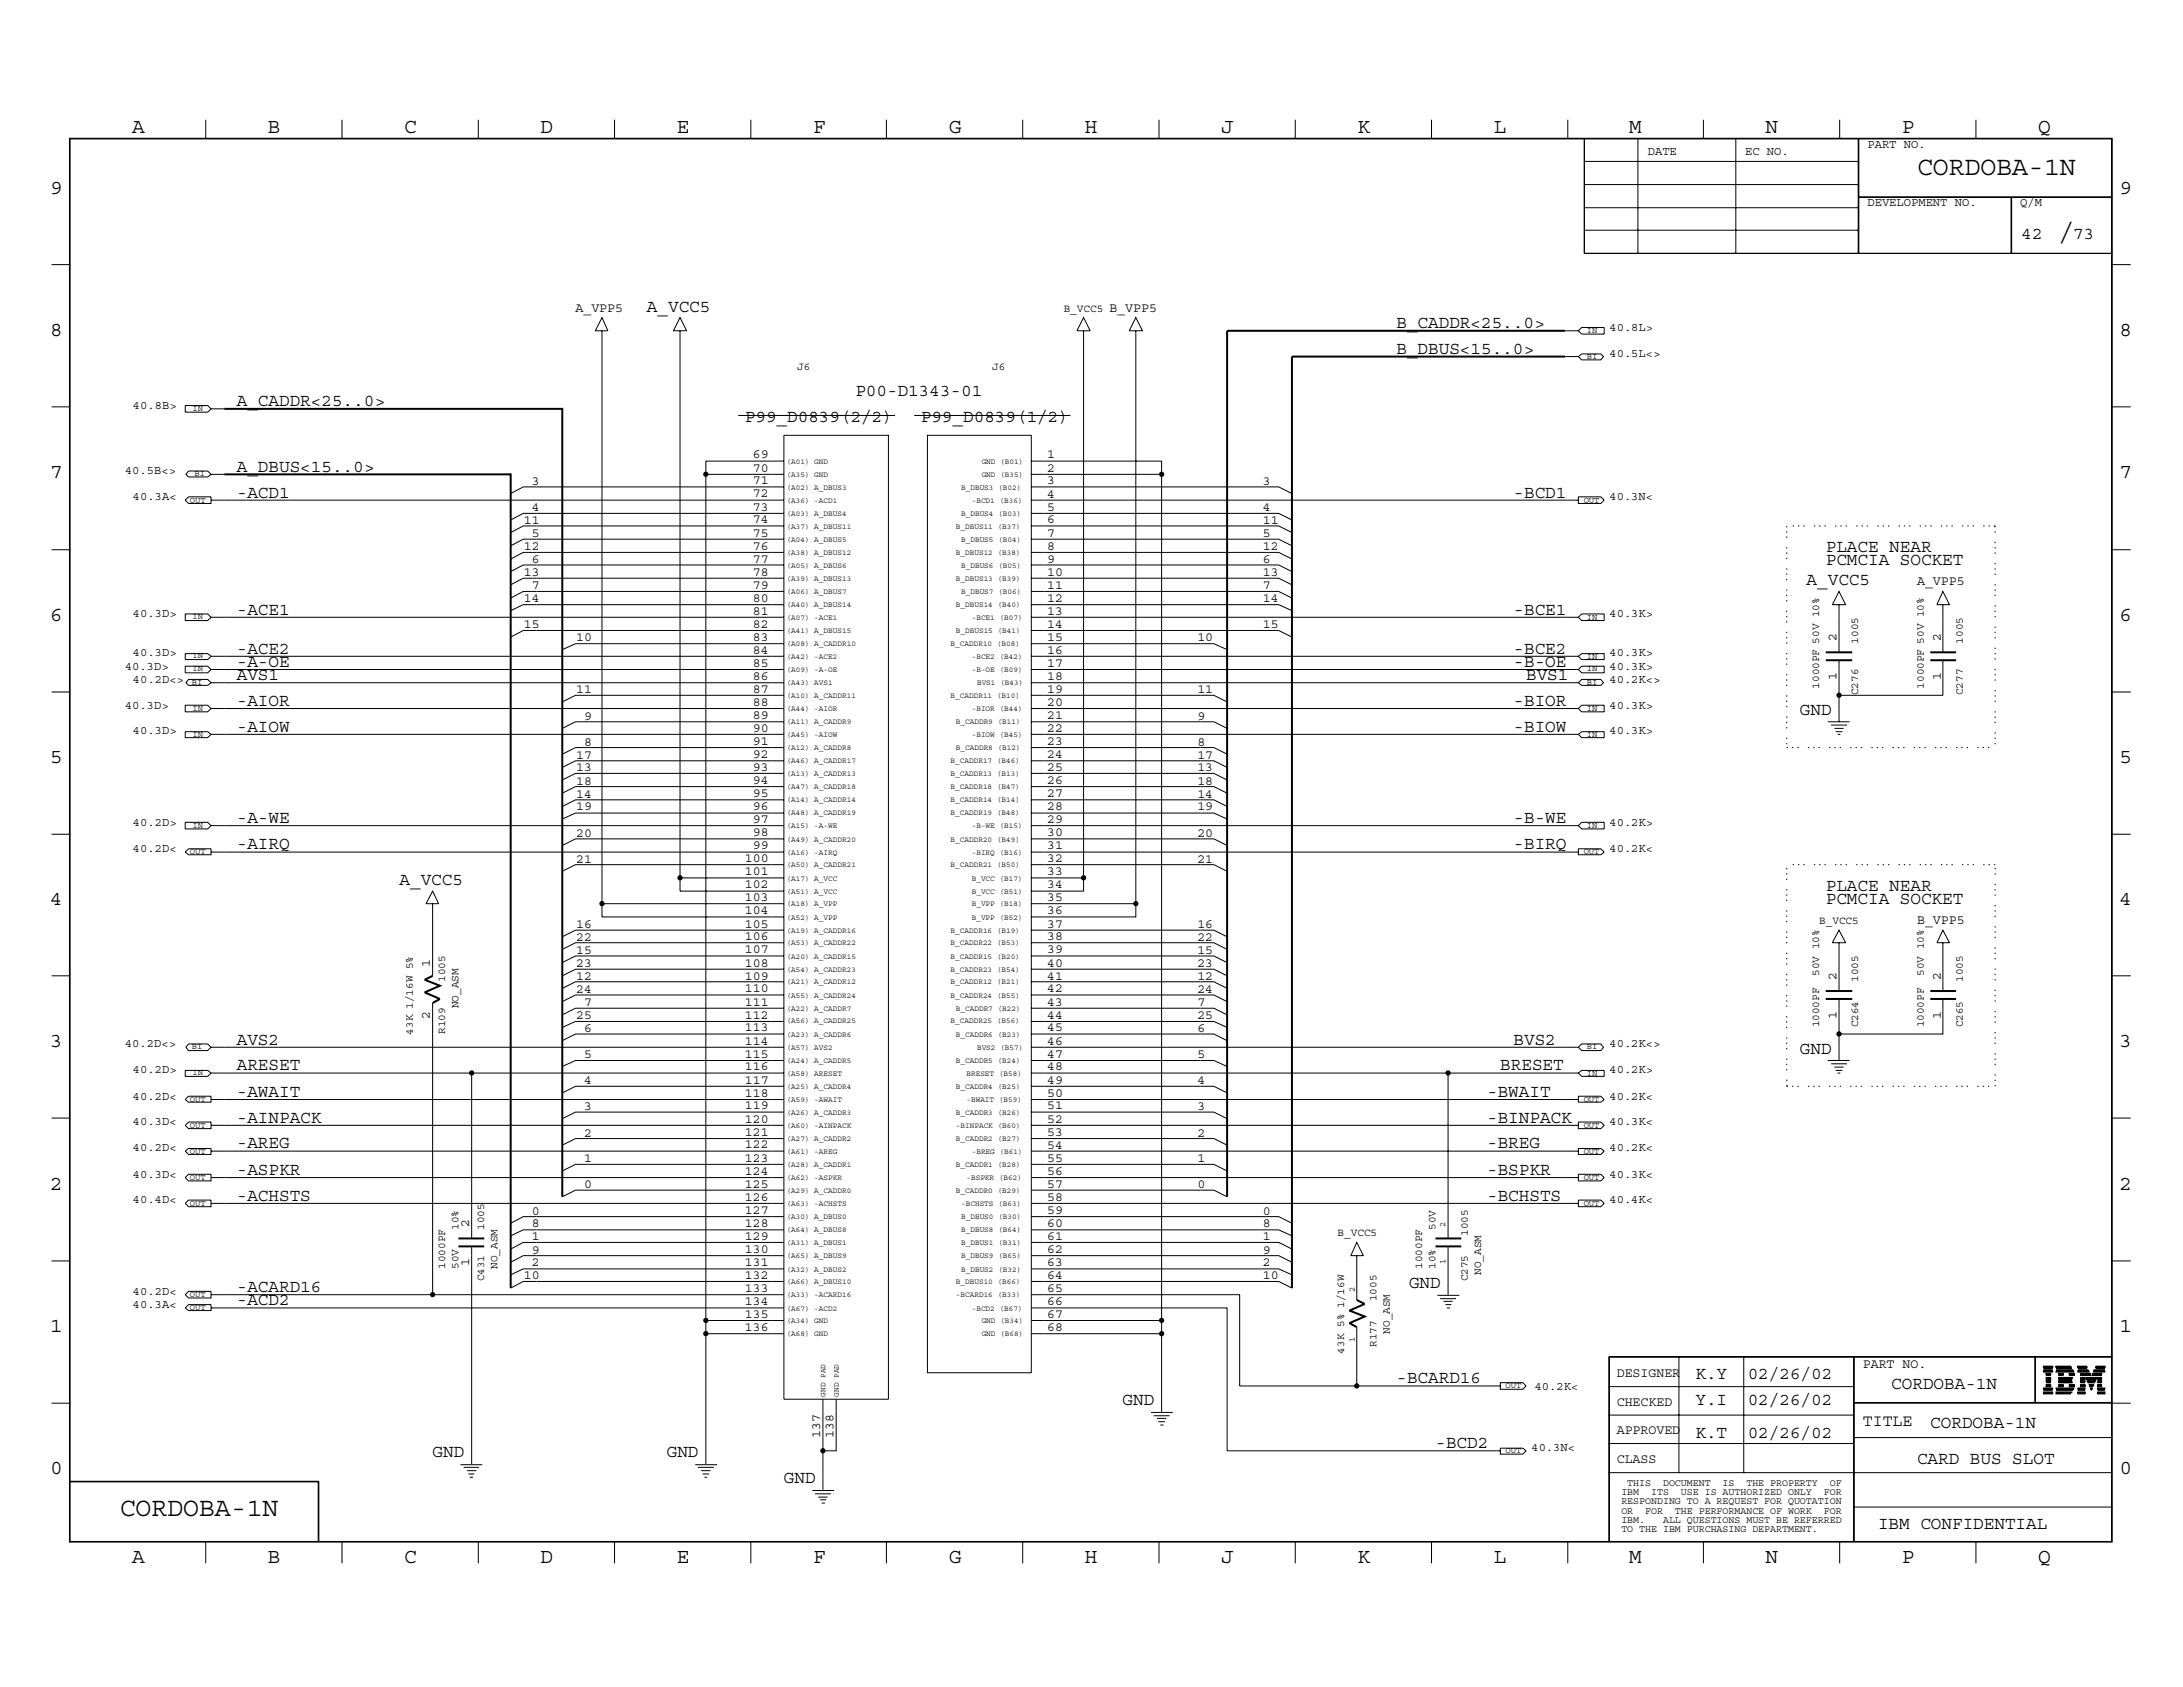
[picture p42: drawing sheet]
<svg xmlns="http://www.w3.org/2000/svg" width="279mm" height="216mm" viewBox="0 0 279 216" stroke-linecap="round" stroke-linejoin="round" font-family="sans-serif">
<defs><g id="words">
<g font-size="3.4">
<text x="245.4" y="22.4">CORDOBA-1N</text>
<text x="263.5" y="30.7">/</text>
<text x="15.3" y="194.1">CORDOBA-1N</text>
</g>
<g font-size="2.7">
<text x="16.9" y="17">A</text>
<text x="34.3" y="17">B</text>
<text x="51.7" y="17">C</text>
<text x="69.2" y="17">D</text>
<text x="86.6" y="17">E</text>
<text x="104.1" y="17">F</text>
<text x="121.5" y="17">G</text>
<text x="138.9" y="17">H</text>
<text x="156.3" y="17">J</text>
<text x="173.7" y="17">K</text>
<text x="191.2" y="17">L</text>
<text x="208.5" y="17">M</text>
<text x="226" y="17">N</text>
<text x="243.4" y="17">P</text>
<text x="260.9" y="17">Q</text>
<text x="6.4" y="24.8">9</text>
<text x="271.3" y="24.8">9</text>
<text x="6.4" y="43">8</text>
<text x="271.3" y="43">8</text>
<text x="6.4" y="61.2">7</text>
<text x="271.3" y="61.2">7</text>
<text x="6.4" y="79.4">6</text>
<text x="271.3" y="79.4">6</text>
<text x="6.4" y="97.6">5</text>
<text x="271.3" y="97.6">5</text>
<text x="6.4" y="115.8">4</text>
<text x="271.3" y="115.8">4</text>
<text x="6.4" y="134">3</text>
<text x="271.3" y="134">3</text>
<text x="6.4" y="152.2">2</text>
<text x="271.3" y="152.2">2</text>
<text x="6.4" y="170.4">1</text>
<text x="271.3" y="170.4">1</text>
<text x="6.4" y="188.6">0</text>
<text x="271.3" y="188.6">0</text>
<text x="16.9" y="200.1">A</text>
<text x="34.3" y="200.1">B</text>
<text x="51.7" y="200.1">C</text>
<text x="69.2" y="200.1">D</text>
<text x="86.6" y="200.1">E</text>
<text x="104.1" y="200.1">F</text>
<text x="121.5" y="200.1">G</text>
<text x="138.9" y="200.1">H</text>
<text x="156.3" y="200.1">J</text>
<text x="173.7" y="200.1">K</text>
<text x="191.2" y="200.1">L</text>
<text x="208.5" y="200.1">M</text>
<text x="226" y="200.1">N</text>
<text x="243.4" y="200.1">P</text>
<text x="260.9" y="200.1">Q</text>
</g>
<g font-size="2.3">
<text x="258.7" y="30.6">42</text>
<text x="265.3" y="30.6">73</text>
<text x="82.8" y="39.9">A_VCC5</text>
<text x="178.7" y="42">B_CADDR&lt;25..0&gt;</text>
<text x="178.7" y="45.3">B_DBUS&lt;15..0&gt;</text>
<text x="30.3" y="52">A_CADDR&lt;25..0&gt;</text>
<text x="109.5" y="50.6">P00-D1343-01</text>
<text x="95.3" y="54">P99_D0839(2/2)</text>
<text x="117.9" y="54">P99_D0839(1/2)</text>
<text x="30.3" y="60.4">A_DBUS&lt;15..0&gt;</text>
<text x="30.3" y="63.7">-ACD1</text>
<text x="193.7" y="63.7">-BCD1</text>
<text x="233.7" y="70.7">PLACE NEAR</text>
<text x="231.2" y="74.8">A_VCC5</text>
<text x="233.7" y="72.3">PCMCIA SOCKET</text>
<text x="30.3" y="78.7">-ACE1</text>
<text x="30.3" y="83.7">-ACE2</text>
<text x="193.7" y="78.7">-BCE1</text>
<text x="193.7" y="83.7">-BCE2</text>
<text x="30.3" y="85.3">-A-OE</text>
<text x="30.3" y="87">AVS1</text>
<text x="193.7" y="85.3">-B-OE</text>
<text x="195.3" y="87">BVS1</text>
<text x="30.3" y="90.3">-AIOR</text>
<text x="30.3" y="93.6">-AIOW</text>
<text x="193.7" y="90.3">-BIOR</text>
<text x="193.7" y="93.6">-BIOW</text>
<text x="230.4" y="91.5">GND</text>
<text x="30.3" y="105.3">-A-WE</text>
<text x="193.7" y="105.3">-B-WE</text>
<text x="30.3" y="108.7">-AIRQ</text>
<text x="51.1" y="113.2">A_VCC5</text>
<text x="193.7" y="108.7">-BIRQ</text>
<text x="233.7" y="115.7">PCMCIA SOCKET</text>
<text x="233.7" y="114">PLACE NEAR</text>
<text x="30.3" y="137">ARESET</text>
<text x="30.3" y="133.7">AVS2</text>
<text x="192" y="137">BRESET</text>
<text x="193.7" y="133.7">BVS2</text>
<text x="230.4" y="134.9">GND</text>
<text x="30.3" y="140.4">-AWAIT</text>
<text x="30.3" y="143.7">-AINPACK</text>
<text x="190.3" y="143.7">-BINPACK</text>
<text x="190.3" y="140.4">-BWAIT</text>
<text x="30.3" y="147">-AREG</text>
<text x="190.3" y="147">-BREG</text>
<text x="30.3" y="150.4">-ASPKR</text>
<text x="30.3" y="153.7">-ACHSTS</text>
<text x="190.3" y="150.4">-BSPKR</text>
<text x="190.3" y="153.7">-BCHSTS</text>
<text x="30.3" y="165.4">-ACARD16</text>
<text x="30.3" y="167">-ACD2</text>
<text x="180.3" y="164.8">GND</text>
<text x="143.7" y="179.8">GND</text>
<text x="178.7" y="177">-BCARD16</text>
<text x="217" y="176.5">K.Y</text>
<text x="217" y="179.8">Y.I</text>
<text x="223.7" y="176.5">02/26/02</text>
<text x="223.7" y="179.8">02/26/02</text>
<text x="242.1" y="177.7">CORDOBA-1N</text>
<text x="183.7" y="185.3">-BCD2</text>
<text x="217" y="184.1">K.T</text>
<text x="223.7" y="184.1">02/26/02</text>
<text x="247.1" y="182.7">CORDOBA-1N</text>
<text x="55.4" y="186.5">GND</text>
<text x="85.3" y="186.5">GND</text>
<text x="100.3" y="189.8">GND</text>
<text x="245.4" y="187.4">CARD BUS SLOT</text>
<text x="240.4" y="195.7">IBM CONFIDENTIAL</text>
</g>
<text font-size="2.1" x="238.4" y="182.5">TITLE</text>
<g font-size="1.7">
<text x="73.7" y="39.9">A_VPP5</text>
<text x="142" y="39.9">B_VPP5</text>
<text x="96.4" y="58.7">69</text>
<text x="134" y="58.7">1</text>
<text x="68.1" y="65.4">4</text>
<text x="68.1" y="62.1">3</text>
<text x="96.4" y="65.4">73</text>
<text x="96.4" y="63.7">72</text>
<text x="96.4" y="62">71</text>
<text x="96.4" y="60.4">70</text>
<text x="134" y="62">3</text>
<text x="134" y="60.4">2</text>
<text x="134" y="65.4">5</text>
<text x="134" y="63.7">4</text>
<text x="161.6" y="65.4">4</text>
<text x="161.6" y="62.1">3</text>
<text x="67.1" y="70.4">12</text>
<text x="67.1" y="67.1">11</text>
<text x="68.1" y="68.7">5</text>
<text x="96.4" y="70.4">76</text>
<text x="96.4" y="68.7">75</text>
<text x="96.4" y="67">74</text>
<text x="134" y="68.7">7</text>
<text x="134" y="70.4">8</text>
<text x="134" y="67">6</text>
<text x="161.6" y="67.1">11</text>
<text x="161.6" y="70.4">12</text>
<text x="161.6" y="68.7">5</text>
<text x="67.1" y="77">14</text>
<text x="67.1" y="73.7">13</text>
<text x="68.1" y="75.4">7</text>
<text x="68.1" y="72.1">6</text>
<text x="96.4" y="77">80</text>
<text x="96.4" y="75.4">79</text>
<text x="96.4" y="73.7">78</text>
<text x="96.4" y="72">77</text>
<text x="134" y="75.4">11</text>
<text x="134" y="77">12</text>
<text x="134" y="72.1">9</text>
<text x="134" y="73.7">10</text>
<text x="161.6" y="72.1">6</text>
<text x="161.6" y="75.4">7</text>
<text x="161.6" y="73.7">13</text>
<text x="161.6" y="77">14</text>
<text x="245.4" y="74.8">A_VPP5</text>
<text x="67.1" y="80.4">15</text>
<text x="73.7" y="82">10</text>
<text x="96.4" y="83.6">84</text>
<text x="96.4" y="82">83</text>
<text x="96.4" y="80.3">82</text>
<text x="96.4" y="78.7">81</text>
<text x="134" y="82">15</text>
<text x="134" y="83.7">16</text>
<text x="134" y="78.7">13</text>
<text x="134" y="80.4">14</text>
<text x="153.2" y="82">10</text>
<text x="161.6" y="80.4">15</text>
<text x="235" y="82" transform="rotate(-90 235 82)">2</text>
<text x="248.4" y="82" transform="rotate(-90 248.4 82)">2</text>
<text x="73.7" y="88.7">11</text>
<text x="96.4" y="88.6">87</text>
<text x="96.4" y="87">86</text>
<text x="96.4" y="85.3">85</text>
<text x="134" y="88.6">19</text>
<text x="134" y="85.3">17</text>
<text x="134" y="87">18</text>
<text x="153.2" y="88.7">11</text>
<text x="235" y="87" transform="rotate(-90 235 87)">1</text>
<text x="248.4" y="87" transform="rotate(-90 248.4 87)">1</text>
<text x="74.8" y="95.4">8</text>
<text x="74.8" y="92.1">9</text>
<text x="96.4" y="95.3">91</text>
<text x="96.4" y="93.6">90</text>
<text x="96.4" y="92">89</text>
<text x="96.4" y="90.3">88</text>
<text x="134" y="95.3">23</text>
<text x="134" y="92">21</text>
<text x="134" y="93.6">22</text>
<text x="134" y="90.3">20</text>
<text x="153.2" y="92.1">9</text>
<text x="153.2" y="95.4">8</text>
<text x="73.7" y="100.4">18</text>
<text x="73.7" y="97.1">17</text>
<text x="73.7" y="98.7">13</text>
<text x="96.4" y="100.3">94</text>
<text x="96.4" y="98.7">93</text>
<text x="96.4" y="97">92</text>
<text x="134" y="98.7">25</text>
<text x="134" y="100.3">26</text>
<text x="134" y="97">24</text>
<text x="153.2" y="97.1">17</text>
<text x="153.2" y="98.7">13</text>
<text x="153.2" y="100.4">18</text>
<text x="73.7" y="107.1">20</text>
<text x="73.7" y="103.7">19</text>
<text x="73.7" y="102.1">14</text>
<text x="96.4" y="107">98</text>
<text x="96.4" y="105.3">97</text>
<text x="96.4" y="103.7">96</text>
<text x="96.4" y="102">95</text>
<text x="134" y="105.3">29</text>
<text x="134" y="107">30</text>
<text x="134" y="102">27</text>
<text x="134" y="103.7">28</text>
<text x="153.2" y="102.1">14</text>
<text x="153.2" y="103.7">19</text>
<text x="153.2" y="107.1">20</text>
<text x="73.7" y="110.4">21</text>
<text x="95.3" y="113.7">102</text>
<text x="95.3" y="112">101</text>
<text x="95.3" y="110.3">100</text>
<text x="96.4" y="108.7">99</text>
<text x="134" y="112">33</text>
<text x="134" y="113.7">34</text>
<text x="134" y="108.7">31</text>
<text x="134" y="110.3">32</text>
<text x="153.2" y="110.4">21</text>
<text x="73.7" y="118.8">16</text>
<text x="95.3" y="118.7">105</text>
<text x="95.3" y="117">104</text>
<text x="95.3" y="115.3">103</text>
<text x="134" y="118.7">37</text>
<text x="134" y="115.3">35</text>
<text x="134" y="117">36</text>
<text x="153.2" y="118.8">16</text>
<text x="245.4" y="118.2">B_VPP5</text>
<text x="55" y="123.7" transform="rotate(-90 55 123.7)">1</text>
<text x="73.7" y="125.4">12</text>
<text x="73.7" y="120.4">22</text>
<text x="73.7" y="122.1">15</text>
<text x="73.7" y="123.8">23</text>
<text x="95.3" y="125.4">109</text>
<text x="95.3" y="123.7">108</text>
<text x="95.3" y="122">107</text>
<text x="95.3" y="120.3">106</text>
<text x="134" y="125.4">41</text>
<text x="134" y="122">39</text>
<text x="134" y="123.7">40</text>
<text x="134" y="120.3">38</text>
<text x="153.2" y="120.4">22</text>
<text x="153.2" y="122.1">15</text>
<text x="153.2" y="125.4">12</text>
<text x="153.2" y="123.8">23</text>
<text x="235" y="125.4" transform="rotate(-90 235 125.4)">2</text>
<text x="248.4" y="125.4" transform="rotate(-90 248.4 125.4)">2</text>
<text x="55" y="130.4" transform="rotate(-90 55 130.4)">2</text>
<text x="73.7" y="130.4">25</text>
<text x="73.7" y="127.1">24</text>
<text x="74.8" y="128.8">7</text>
<text x="95.3" y="132">113</text>
<text x="95.3" y="130.4">112</text>
<text x="95.3" y="128.7">111</text>
<text x="95.3" y="127">110</text>
<text x="134" y="130.4">44</text>
<text x="134" y="127">42</text>
<text x="134" y="132">45</text>
<text x="134" y="128.7">43</text>
<text x="153.2" y="128.8">7</text>
<text x="153.2" y="130.4">25</text>
<text x="153.2" y="127.1">24</text>
<text x="235" y="130.4" transform="rotate(-90 235 130.4)">1</text>
<text x="248.4" y="130.4" transform="rotate(-90 248.4 130.4)">1</text>
<text x="74.8" y="135.4">5</text>
<text x="74.8" y="132.1">6</text>
<text x="95.3" y="137">116</text>
<text x="95.3" y="135.4">115</text>
<text x="95.3" y="133.7">114</text>
<text x="134" y="135.4">47</text>
<text x="134" y="137">48</text>
<text x="134" y="133.7">46</text>
<text x="153.2" y="132.1">6</text>
<text x="153.2" y="135.4">5</text>
<text x="74.8" y="142.1">3</text>
<text x="74.8" y="138.8">4</text>
<text x="95.3" y="143.7">120</text>
<text x="95.3" y="142">119</text>
<text x="95.3" y="140.4">118</text>
<text x="95.3" y="138.7">117</text>
<text x="134" y="142">51</text>
<text x="134" y="143.7">52</text>
<text x="134" y="138.7">49</text>
<text x="134" y="140.4">50</text>
<text x="153.2" y="138.8">4</text>
<text x="153.2" y="142.1">3</text>
<text x="74.8" y="145.5">2</text>
<text x="74.8" y="148.8">1</text>
<text x="95.3" y="148.7">123</text>
<text x="95.3" y="147">122</text>
<text x="95.3" y="145.4">121</text>
<text x="134" y="148.7">55</text>
<text x="134" y="145.4">53</text>
<text x="134" y="147">54</text>
<text x="153.2" y="145.5">2</text>
<text x="153.2" y="148.8">1</text>
<text x="68.1" y="155.4">0</text>
<text x="74.8" y="152.1">0</text>
<text x="95.3" y="155.4">127</text>
<text x="95.3" y="153.7">126</text>
<text x="95.3" y="152.1">125</text>
<text x="95.3" y="150.4">124</text>
<text x="134" y="155.4">59</text>
<text x="134" y="152.1">57</text>
<text x="134" y="153.7">58</text>
<text x="134" y="150.4">56</text>
<text x="153.2" y="152.1">0</text>
<text x="161.6" y="155.4">0</text>
<text x="60" y="157.1" transform="rotate(-90 60 157.1)">2</text>
<text x="68.1" y="160.4">9</text>
<text x="68.1" y="158.8">1</text>
<text x="68.1" y="157.1">8</text>
<text x="95.3" y="160.4">130</text>
<text x="95.3" y="158.7">129</text>
<text x="95.3" y="157.1">128</text>
<text x="134" y="158.7">61</text>
<text x="134" y="160.4">62</text>
<text x="134" y="157.1">60</text>
<text x="161.6" y="158.8">1</text>
<text x="161.6" y="157.1">8</text>
<text x="161.6" y="160.4">9</text>
<text x="60" y="162.1" transform="rotate(-90 60 162.1)">1</text>
<text x="67.1" y="163.7">10</text>
<text x="68.1" y="162.1">2</text>
<text x="95.3" y="167">134</text>
<text x="95.3" y="165.4">133</text>
<text x="95.3" y="163.7">132</text>
<text x="95.3" y="162.1">131</text>
<text x="134" y="165.4">65</text>
<text x="134" y="167">66</text>
<text x="134" y="162.1">63</text>
<text x="134" y="163.7">64</text>
<text x="161.6" y="162.1">2</text>
<text x="161.6" y="163.7">10</text>
<text x="95.3" y="170.3">136</text>
<text x="95.3" y="168.7">135</text>
<text x="134" y="168.7">67</text>
<text x="134" y="170.4">68</text>
<text x="206.9" y="176.3">DESIGNER</text>
<text x="206.9" y="179.9">CHECKED</text>
<text x="238.4" y="175.1">PART NO.</text>
<text x="105" y="184.1" transform="rotate(-90 105 184.1)">137</text>
<text x="106.7" y="184.1" transform="rotate(-90 106.7 184.1)">138</text>
<text x="206.9" y="183.6">APPROVED</text>
<text x="206.9" y="187.3">CLASS</text>
</g>
<g font-size="1.6">
<text x="210.9" y="19.8">DATE</text>
<text x="223.4" y="19.8">EC NO.</text>
<text x="239" y="18.9">PART NO.</text>
<text x="239" y="26.4">DEVELOPMENT NO.</text>
<text x="258.6" y="26.4">Q/M</text>
<text x="206" y="45.6">40.5L&lt;&gt;</text>
<text x="206" y="42.3">40.8L&gt;</text>
<text x="17" y="52.3">40.8B&gt;</text>
<text x="16" y="60.7">40.5B&lt;&gt;</text>
<text x="17" y="64">40.3A&lt;</text>
<text x="206" y="64">40.3N&lt;</text>
<text x="17" y="79">40.3D&gt;</text>
<text x="17" y="84">40.3D&gt;</text>
<text x="206" y="79">40.3K&gt;</text>
<text x="206" y="84">40.3K&gt;</text>
<text x="16" y="85.7">40.3D&gt;</text>
<text x="17" y="87.4">40.2D&lt;&gt;</text>
<text x="206" y="87.4">40.2K&lt;&gt;</text>
<text x="206" y="85.7">40.3K&gt;</text>
<text x="16" y="90.7">40.3D&gt;</text>
<text x="17" y="94">40.3D&gt;</text>
<text x="206" y="90.7">40.3K&gt;</text>
<text x="206" y="94">40.3K&gt;</text>
<text x="17" y="105.7">40.2D&gt;</text>
<text x="206" y="105.7">40.2K&gt;</text>
<text x="17" y="109.1">40.2D&lt;</text>
<text x="206" y="109.1">40.2K&lt;</text>
<text x="16" y="134">40.2D&lt;&gt;</text>
<text x="17" y="137.3">40.2D&gt;</text>
<text x="206" y="137.3">40.2K&gt;</text>
<text x="206" y="134">40.2K&lt;&gt;</text>
<text x="17" y="140.7">40.2D&lt;</text>
<text x="206" y="140.7">40.2K&lt;</text>
<text x="17" y="144">40.3D&lt;</text>
<text x="17" y="147.3">40.2D&lt;</text>
<text x="206" y="147.3">40.2K&lt;</text>
<text x="206" y="144">40.3K&lt;</text>
<text x="17" y="150.7">40.3D&lt;</text>
<text x="17" y="154">40.4D&lt;</text>
<text x="206" y="150.7">40.3K&lt;</text>
<text x="206" y="154">40.4K&lt;</text>
<text x="17" y="165.7">40.2D&lt;</text>
<text x="17" y="167.4">40.3A&lt;</text>
<text x="196.4" y="177.9">40.2K&lt;</text>
<text x="196" y="185.7">40.3N&lt;</text>
</g>
<g font-size="1.4">
<text x="136.1" y="39.9">B_VCC5</text>
<text x="102" y="47.3">J6</text>
<text x="127" y="47.3">J6</text>
<text x="237.8" y="82.4" transform="rotate(-90 237.8 82.4)">1005</text>
<text x="251.2" y="82.4" transform="rotate(-90 251.2 82.4)">1005</text>
<text x="232.8" y="88.1" transform="rotate(-90 232.8 88.1)">1000PF 50V 10%</text>
<text x="237.8" y="89" transform="rotate(-90 237.8 89)">C276</text>
<text x="246.2" y="88.1" transform="rotate(-90 246.2 88.1)">1000PF 50V 10%</text>
<text x="251.2" y="89" transform="rotate(-90 251.2 89)">C277</text>
<text x="232.8" y="118.2">B_VCC5</text>
<text x="57" y="125.6" transform="rotate(-90 57 125.6)">1005</text>
<text x="232.8" y="124.9" transform="rotate(-90 232.8 124.9)">50V 10%</text>
<text x="237.8" y="125.6" transform="rotate(-90 237.8 125.6)">1005</text>
<text x="246.2" y="124.9" transform="rotate(-90 246.2 124.9)">50V 10%</text>
<text x="251.2" y="125.6" transform="rotate(-90 251.2 125.6)">1005</text>
<text x="58.7" y="129" transform="rotate(-90 58.7 129)">NO_ASM</text>
<text x="232.8" y="131.5" transform="rotate(-90 232.8 131.5)">1000PF</text>
<text x="237.8" y="131.5" transform="rotate(-90 237.8 131.5)">C264</text>
<text x="246.2" y="131.5" transform="rotate(-90 246.2 131.5)">1000PF</text>
<text x="251.2" y="131.5" transform="rotate(-90 251.2 131.5)">C265</text>
<text x="52.8" y="132.4" transform="rotate(-90 52.8 132.4)">43K 1/16W 5%</text>
<text x="57" y="132.3" transform="rotate(-90 57 132.3)">R109</text>
<text x="58.7" y="157.4" transform="rotate(-90 58.7 157.4)">10%</text>
<text x="62" y="157.4" transform="rotate(-90 62 157.4)">1005</text>
<text x="171.2" y="158.2">B_VCC5</text>
<text x="183.7" y="157.4" transform="rotate(-90 183.7 157.4)">50V</text>
<text x="187.9" y="158.2" transform="rotate(-90 187.9 158.2)">1005</text>
<text x="57" y="162.4" transform="rotate(-90 57 162.4)">1000PF</text>
<text x="58.7" y="162.4" transform="rotate(-90 58.7 162.4)">50V</text>
<text x="62" y="164" transform="rotate(-90 62 164)">C431</text>
<text x="63.7" y="162.4" transform="rotate(-90 63.7 162.4)">NO_ASM</text>
<text x="176.2" y="166.5" transform="rotate(-90 176.2 166.5)">1005</text>
<text x="182" y="162.4" transform="rotate(-90 182 162.4)">1000PF</text>
<text x="183.7" y="162.4" transform="rotate(-90 183.7 162.4)">10%</text>
<text x="187.9" y="164" transform="rotate(-90 187.9 164)">C275</text>
<text x="189.6" y="163.2" transform="rotate(-90 189.6 163.2)">NO_ASM</text>
<text x="172" y="173.2" transform="rotate(-90 172 173.2)">43K 5% 1/16W</text>
<text x="176.2" y="172.4" transform="rotate(-90 176.2 172.4)">R177</text>
<text x="177.9" y="170.7" transform="rotate(-90 177.9 170.7)">NO_ASM</text>
</g>
<g font-size="1.3">
<text x="207.5" y="191.3">IBM</text>
<text x="208.3" y="190.2">THIS</text>
<text x="211.3" y="191.3">ITS</text>
<text x="212.9" y="190.2">DOCUMENT</text>
<text x="215.1" y="191.3">USE IS AUTHORIZED ONLY</text>
<text x="220.5" y="190.2">IS</text>
<text x="223.5" y="190.2">THE PROPERTY</text>
<text x="233.4" y="191.3">FOR</text>
<text x="234.2" y="190.2">OF</text>
<text x="207.5" y="192.5">RESPONDING TO A REQUEST FOR QUOTATION</text>
<text x="207.5" y="193.7">OR</text>
<text x="207.5" y="194.9">IBM.</text>
<text x="207.5" y="196.1">TO THE IBM PURCHASING DEPARTMENT.</text>
<text x="210.6" y="193.7">FOR</text>
<text x="212.9" y="194.9">ALL QUESTIONS MUST BE REFERRED</text>
<text x="214.4" y="193.7">THE PERFORMANCE OF WORK</text>
<text x="233.4" y="193.7">FOR</text>
</g>
<g font-size="1.1">
<text x="203.1" y="42.7">IN</text>
<text x="203.1" y="46">BI</text>
<text x="24.6" y="52.6">IN</text>
<text x="24.3" y="64.3">OUT</text>
<text x="24.9" y="61">BI</text>
<text x="202.7" y="64.3">OUT</text>
<text x="24.6" y="79.2">IN</text>
<text x="203.1" y="79.3">IN</text>
<text x="24.6" y="87.6">BI</text>
<text x="24.6" y="84.2">IN</text>
<text x="24.6" y="85.9">IN</text>
<text x="203.1" y="84.3">IN</text>
<text x="203.1" y="85.9">IN</text>
<text x="203.1" y="87.6">BI</text>
<text x="24.6" y="90.9">IN</text>
<text x="24.6" y="94.3">IN</text>
<text x="203.1" y="91">IN</text>
<text x="203.1" y="94.3">IN</text>
<text x="24.6" y="105.9">IN</text>
<text x="203.1" y="106">IN</text>
<text x="24.3" y="109.3">OUT</text>
<text x="202.7" y="109.3">OUT</text>
<text x="24.6" y="134.3">BI</text>
<text x="24.6" y="137.6">IN</text>
<text x="203.1" y="137.7">IN</text>
<text x="203.1" y="134.3">BI</text>
<text x="24.3" y="141">OUT</text>
<text x="202.7" y="141">OUT</text>
<text x="24.3" y="147.7">OUT</text>
<text x="24.3" y="144.4">OUT</text>
<text x="202.7" y="147.7">OUT</text>
<text x="202.7" y="144.4">OUT</text>
<text x="24.3" y="151">OUT</text>
<text x="24.3" y="154.3">OUT</text>
<text x="202.7" y="151">OUT</text>
<text x="202.7" y="154.3">OUT</text>
<text x="185" y="161.7" transform="rotate(-90 185 161.7)">1</text>
<text x="185" y="157.1" transform="rotate(-90 185 157.1)">2</text>
<text x="24.3" y="167.6">OUT</text>
<text x="24.3" y="166">OUT</text>
<text x="173.4" y="165.4" transform="rotate(-90 173.4 165.4)">2</text>
<text x="173.4" y="171.7" transform="rotate(-90 173.4 171.7)">1</text>
<text x="192.7" y="177.6">OUT</text>
<text x="192.7" y="186">OUT</text>
</g>
<g font-size="1">
<text x="100.7" y="59.4">(A01) GND</text>
<text x="125.6" y="59.4">GND (B01)</text>
<text x="100.7" y="61">(A35) GND</text>
<text x="100.7" y="62.7">(A02) A_DBUS3</text>
<text x="100.7" y="64.3">(A36) -ACD1</text>
<text x="123" y="62.7">B_DBUS3 (B02)</text>
<text x="124.4" y="64.3">-BCD1 (B36)</text>
<text x="125.6" y="61">GND (B35)</text>
<text x="100.7" y="66">(A03) A_DBUS4</text>
<text x="100.7" y="67.6">(A37) A_DBUS11</text>
<text x="100.7" y="69.3">(A04) A_DBUS5</text>
<text x="100.7" y="71">(A38) A_DBUS12</text>
<text x="122.3" y="67.6">B_DBUS11 (B37)</text>
<text x="122.3" y="71">B_DBUS12 (B38)</text>
<text x="123" y="66">B_DBUS4 (B03)</text>
<text x="123" y="69.3">B_DBUS5 (B04)</text>
<text x="100.7" y="72.6">(A05) A_DBUS6</text>
<text x="100.7" y="74.3">(A39) A_DBUS13</text>
<text x="100.7" y="76">(A06) A_DBUS7</text>
<text x="100.7" y="77.6">(A40) A_DBUS14</text>
<text x="122.3" y="74.3">B_DBUS13 (B39)</text>
<text x="122.3" y="77.6">B_DBUS14 (B40)</text>
<text x="123" y="72.6">B_DBUS6 (B05)</text>
<text x="123" y="76">B_DBUS7 (B06)</text>
<text x="100.7" y="79.3">(A07) -ACE1</text>
<text x="100.7" y="81">(A41) A_DBUS15</text>
<text x="100.7" y="82.7">(A08) A_CADDR10</text>
<text x="121.7" y="82.7">B_CADDR10 (B08)</text>
<text x="122.3" y="81">B_DBUS15 (B41)</text>
<text x="124.4" y="79.3">-BCE1 (B07)</text>
<text x="100.7" y="84.3">(A42) -ACE2</text>
<text x="100.7" y="86">(A09) -A-OE</text>
<text x="100.7" y="87.7">(A43) AVS1</text>
<text x="100.7" y="89.3">(A10) A_CADDR11</text>
<text x="121.7" y="89.3">B_CADDR11 (B10)</text>
<text x="124.4" y="84.3">-BCE2 (B42)</text>
<text x="124.4" y="86">-B-OE (B09)</text>
<text x="125.1" y="87.7">BVS1 (B43)</text>
<text x="100.7" y="91">(A44) -AIOR</text>
<text x="100.7" y="92.7">(A11) A_CADDR9</text>
<text x="100.7" y="94.3">(A45) -AIOW</text>
<text x="122.3" y="92.7">B_CADDR9 (B11)</text>
<text x="124.4" y="91">-BIOR (B44)</text>
<text x="124.4" y="94.3">-BIOW (B45)</text>
<text x="100.7" y="96">(A12) A_CADDR8</text>
<text x="100.7" y="97.7">(A46) A_CADDR17</text>
<text x="100.7" y="99.3">(A13) A_CADDR13</text>
<text x="100.7" y="101">(A47) A_CADDR18</text>
<text x="121.7" y="97.7">B_CADDR17 (B46)</text>
<text x="121.7" y="99.3">B_CADDR13 (B13)</text>
<text x="121.7" y="101">B_CADDR18 (B47)</text>
<text x="122.3" y="96">B_CADDR8 (B12)</text>
<text x="100.7" y="102.7">(A14) A_CADDR14</text>
<text x="100.7" y="104.3">(A48) A_CADDR19</text>
<text x="100.7" y="106">(A15) -A-WE</text>
<text x="100.7" y="107.7">(A49) A_CADDR20</text>
<text x="121.7" y="102.7">B_CADDR14 (B14)</text>
<text x="121.7" y="104.3">B_CADDR19 (B48)</text>
<text x="121.7" y="107.7">B_CADDR20 (B49)</text>
<text x="124.4" y="106">-B-WE (B15)</text>
<text x="100.7" y="109.4">(A16) -AIRQ</text>
<text x="100.7" y="111">(A50) A_CADDR21</text>
<text x="100.7" y="112.7">(A17) A_VCC</text>
<text x="121.7" y="111">B_CADDR21 (B50)</text>
<text x="124.4" y="109.4">-BIRQ (B16)</text>
<text x="124.4" y="112.7">B_VCC (B17)</text>
<text x="100.7" y="114.4">(A51) A_VCC</text>
<text x="100.7" y="116">(A18) A_VPP</text>
<text x="100.7" y="117.7">(A52) A_VPP</text>
<text x="100.7" y="119.4">(A19) A_CADDR16</text>
<text x="121.7" y="119.4">B_CADDR16 (B19)</text>
<text x="124.4" y="114.4">B_VCC (B51)</text>
<text x="124.4" y="116">B_VPP (B18)</text>
<text x="124.4" y="117.7">B_VPP (B52)</text>
<text x="100.7" y="121">(A53) A_CADDR22</text>
<text x="100.7" y="122.7">(A20) A_CADDR15</text>
<text x="100.7" y="124.4">(A54) A_CADDR23</text>
<text x="100.7" y="126">(A21) A_CADDR12</text>
<text x="121.7" y="121">B_CADDR22 (B53)</text>
<text x="121.7" y="122.7">B_CADDR15 (B20)</text>
<text x="121.7" y="124.4">B_CADDR23 (B54)</text>
<text x="121.7" y="126">B_CADDR12 (B21)</text>
<text x="100.7" y="127.7">(A55) A_CADDR24</text>
<text x="100.7" y="129.4">(A22) A_CADDR7</text>
<text x="100.7" y="131">(A56) A_CADDR25</text>
<text x="121.7" y="127.7">B_CADDR24 (B55)</text>
<text x="121.7" y="131">B_CADDR25 (B56)</text>
<text x="122.3" y="129.4">B_CADDR7 (B22)</text>
<text x="100.7" y="132.7">(A23) A_CADDR6</text>
<text x="100.7" y="134.4">(A57) AVS2</text>
<text x="100.7" y="136.1">(A24) A_CADDR5</text>
<text x="100.7" y="137.7">(A58) ARESET</text>
<text x="122.3" y="132.7">B_CADDR6 (B23)</text>
<text x="122.3" y="136.1">B_CADDR5 (B24)</text>
<text x="123.7" y="137.7">BRESET (B58)</text>
<text x="125.1" y="134.4">BVS2 (B57)</text>
<text x="100.7" y="139.4">(A25) A_CADDR4</text>
<text x="100.7" y="141.1">(A59) -AWAIT</text>
<text x="100.7" y="142.7">(A26) A_CADDR3</text>
<text x="122.3" y="139.4">B_CADDR4 (B25)</text>
<text x="122.3" y="142.7">B_CADDR3 (B26)</text>
<text x="123.7" y="141.1">-BWAIT (B59)</text>
<text x="100.7" y="144.4">(A60) -AINPACK</text>
<text x="100.7" y="146">(A27) A_CADDR2</text>
<text x="100.7" y="147.7">(A61) -AREG</text>
<text x="100.7" y="149.4">(A28) A_CADDR1</text>
<text x="122.3" y="144.4">-BINPACK (B60)</text>
<text x="122.3" y="146">B_CADDR2 (B27)</text>
<text x="122.3" y="149.4">B_CADDR1 (B28)</text>
<text x="124.4" y="147.7">-BREG (B61)</text>
<text x="100.7" y="151">(A62) -ASPKR</text>
<text x="100.7" y="152.7">(A29) A_CADDR0</text>
<text x="100.7" y="154.3">(A63) -ACHSTS</text>
<text x="122.3" y="152.7">B_CADDR0 (B29)</text>
<text x="123" y="154.3">-BCHSTS (B63)</text>
<text x="123.7" y="151">-BSPKR (B62)</text>
<text x="100.7" y="156">(A30) A_DBUS0</text>
<text x="100.7" y="157.6">(A64) A_DBUS8</text>
<text x="100.7" y="159.3">(A31) A_DBUS1</text>
<text x="100.7" y="161">(A65) A_DBUS9</text>
<text x="123" y="156">B_DBUS0 (B30)</text>
<text x="123" y="157.6">B_DBUS8 (B64)</text>
<text x="123" y="159.3">B_DBUS1 (B31)</text>
<text x="123" y="161">B_DBUS9 (B65)</text>
<text x="100.7" y="162.7">(A32) A_DBUS2</text>
<text x="100.7" y="164.3">(A66) A_DBUS10</text>
<text x="100.7" y="166">(A33) -ACARD16</text>
<text x="100.7" y="167.7">(A67) -ACD2</text>
<text x="122.3" y="164.3">B_DBUS10 (B66)</text>
<text x="122.3" y="166">-BCARD16 (B33)</text>
<text x="123" y="162.7">B_DBUS2 (B32)</text>
<text x="124.4" y="167.7">-BCD2 (B67)</text>
<text x="100.7" y="169.3">(A34) GND</text>
<text x="100.7" y="171">(A68) GND</text>
<text x="125.6" y="169.3">GND (B34)</text>
<text x="125.6" y="171">GND (B68)</text>
<text x="105.7" y="178.7" transform="rotate(-90 105.7 178.7)">GND PAD</text>
<text x="107.4" y="178.7" transform="rotate(-90 107.4 178.7)">GND PAD</text>
</g>
</g></defs>
<g fill="none" stroke="#000" stroke-width=".13">
<path d="M8.9 17.7h261.4v179.7h-261.4zM9 17.8h261.3v179.5h-261.3zM26.3 15.3v2.4M43.8 15.3v2.4M61.2 15.3v2.4M78.7 15.3v2.4M96.1 15.3v2.4M113.5 15.3v2.4M130.9 15.3v2.4M148.3 15.3v2.4M165.8 15.3v2.4M183.2 15.3v2.4"/>
<path d="M200.7 15.3v2.4M202.8 17.7v14.7h67.5M209.6 17.7v14.7M218 15.3v2.4M222.2 17.7v14.7M235.5 15.3v2.4M237.8 17.7v14.7M237.9 17.7v14.7M252.9 15.3v2.4M6.6 33.9h2.3M202.8 29.5h35M202.8 26.6h35"/>
<path d="M202.8 23.6h35M202.8 20.7h35M237.8 25.2h32.5M257.4 25.2v7.2M257.5 25.2v7.2M270.3 33.9h2.4M6.6 52.1h2.3M23.7 51.9h2.9l.4 .4-.4 .4h-2.9zM27 52.3h1.7M77 40.6l.8 1.7h-1.6zM77 42.3v75h23.3M87 40.6l.9 1.7h-1.7z"/>
<path d="M87 42.3v71.7h13.3M94.5 53.2h20.1M100.3 55.7h13.4v123.4h-13.4zM100.3 59h-10v128.4M117 53.2h20M118.7 55.7h13.3v120h-13.3zM132 59h16.7v111.7M138.7 40.6l.8 1.7h-1.7zM138.7 42.3v71.7h-6.7M145.4 40.6l.8 1.7h-1.7zM145.4 42.3v73.4h-13.4M200.3 42.3h1.7"/>
<path d="M200.3 45.6h1.7M202 42.3l.4-.4h2.9v.9h-2.9zM202 45.6l.4-.3h2.5l.3 .3-.3 .5h-2.5zM270.3 52.1h2.4M6.6 70.4h2.3M23.7 64l.4-.4h2.9v.8h-2.9zM23.7 78.6h2.9l.4 .4-.4 .4h-2.9zM24.1 60.3h2.5l.4 .4-.4 .3h-2.5l-.3-.3zM27 60.7h1.7M27 64h73.3M27 79h73.3M90.3 60.7h10"/>
<path d="M100.3 77.4h-33.3l-1.6 .7M100.3 75.7h-33.3l-1.6 .8M100.3 74h-33.3l-1.6 .8M100.3 72.3h-33.3l-1.6 .9M100.3 70.7h-33.3l-1.6 .8M100.3 69h-33.3l-1.6 .8M100.3 67.3h-33.3l-1.6 .9M100.3 65.7h-33.3l-1.6 .8M100.3 62.3h-33.3l-1.6 .9M132 77.4h31.7l1.7 .7M132 75.7h31.7l1.7 .8M132 72.3h31.7l1.7 .9"/>
<path d="M132 74h31.7l1.7 .8M132 70.7h31.7l1.7 .8M132 69h31.7l1.7 .8M132 67.3h31.7l1.7 .9M132 65.7h31.7l1.7 .8M132 62.3h31.7l1.7 .9M132 60.7h16.7M132 64h70M132 79h70M202 79l.4-.4h2.9v.8h-2.9zM202 63.6h2.9l.4 .4-.4 .4h-2.9zM235.4 75.7l.8 1.7h-1.7z"/>
<path d="M235.4 77.4v6.1M248.7 75.7l.8 1.7h-1.6zM248.7 77.4v6.1M270.3 70.4h2.4M6.6 88.6h2.3M23.7 93.6h2.9l.4 .4-.4 .4h-2.9zM23.7 90.3h2.9l.4 .4-.4 .4h-2.9zM23.7 83.7h2.9l.4 .3-.4 .4h-2.9zM23.7 85.3h2.9l.4 .4-.4 .4h-2.9zM24.1 87h2.5l.4 .4-.4 .3h-2.5l-.3-.3zM27 84h73.3M27 85.7h73.3"/>
<path d="M27 87.4h73.3M27 90.7h73.3M27 94h73.3M100.3 97.4h-26.6l-1.7 .8M100.3 95.7h-26.6l-1.7 .8M100.3 92.4h-26.6l-1.7 .8M100.3 89h-26.6l-1.7 .8M100.3 82.4h-26.6l-1.7 .7M100.3 80.7h-33.3l-1.6 .8M100.3 99h-26.6l-1.7 .8M132 99h23.4l1.7 .8M132 97.4h23.4l1.7 .8"/>
<path d="M132 95.7h23.4l1.7 .8M132 89h23.4l1.7 .8M132 82.4h23.4l1.7 .7M132 92.4h23.4l1.7 .8M132 80.7h31.7l1.7 .8M132 84h70M132 85.7h70M132 87.4h70M132 90.7h70M132 94h70M202 84l.4-.3h2.9v.7h-2.9zM202 85.7l.4-.4h2.9v.8h-2.9z"/>
<path d="M202 90.7l.4-.4h2.9v.8h-2.9zM202 94l.4-.4h2.9v.8h-2.9zM202 87.4l.4-.4h2.5l.3 .4-.3 .3h-2.5zM233.9 92.4h2.8M234.4 92.8h2M234.8 93.2h1.2M234.9 93.6h.9M235.2 94h.3M235.4 84.5v7.9M248.7 84.5v4.5h-13.3M270.3 88.6h2.4M6.6 106.8h2.3"/>
<path d="M23.7 109.1l.4-.5h2.9v.8h-2.9zM23.7 105.2h2.9l.4 .5-.4 .4h-2.9zM27 105.7h73.3M27 109.1h73.3M55.4 114l.7 1.7h-1.6zM55.4 115.7v9.2M77 115.7h23.3M87 112.4h13.3M100.3 119h-26.6l-1.7 .9M100.3 110.7h-26.6l-1.7 .8M100.3 107.4h-26.6l-1.7 .8M100.3 104.1h-26.6l-1.7 .7"/>
<path d="M100.3 102.4h-26.6l-1.7 .8M100.3 100.7h-26.6l-1.7 .8M132 119h23.4l1.7 .9M132 110.7h23.4l1.7 .8M132 102.4h23.4l1.7 .8M132 107.4h23.4l1.7 .8M132 104.1h23.4l1.7 .7M132 100.7h23.4l1.7 .8M132 105.7h70M132 109.1h70M132 112.4h6.7M145.4 115.7v1.6h-13.4"/>
<path d="M202 105.7l.4-.5h2.9v.9h-2.9zM202 108.6h2.9l.4 .5-.4 .3h-2.9zM235.4 119l.8 1.6h-1.7zM248.7 119l.8 1.6h-1.6zM270.3 106.8h2.4M6.6 124.9h2.3M23.7 137h2.9l.4 .3-.4 .5h-2.9zM24.1 133.6h2.5l.4 .4-.4 .5h-2.5l-.3-.5zM27 134h73.3M27 137.3h73.3M55.4 128.4v37.3h44.9M60.4 137.3v21.2"/>
<path d="M100.3 139h-26.6l-1.7 .9M100.3 135.7h-26.6l-1.7 .8M100.3 132.3h-26.6l-1.7 .9M100.3 130.7h-26.6l-1.7 .8M100.3 129h-26.6l-1.7 .9M100.3 127.3h-26.6l-1.7 .9M100.3 125.6h-26.6l-1.7 .9M100.3 124h-26.6l-1.7 .9M100.3 122.3h-26.6l-1.7 .9M100.3 120.6h-26.6l-1.7 .9M132 135.7h23.4l1.7 .8M132 132.3h23.4l1.7 .9"/>
<path d="M132 130.7h23.4l1.7 .8M132 129h23.4l1.7 .9M132 124h23.4l1.7 .9M132 125.6h23.4l1.7 .9M132 127.3h23.4l1.7 .9M132 122.3h23.4l1.7 .9M132 120.6h23.4l1.7 .9M132 139h23.4l1.7 .9M132 134h70M132 137.3h70M185.3 137.3v21.2M202 137.3l.4-.3h2.9v.8h-2.9z"/>
<path d="M202 134l.4-.4h2.5l.3 .4-.3 .5h-2.5zM233.9 135.7h2.8M234.4 136.1h2M234.8 136.6h1.2M234.9 137h.9M235.2 137.3h.3M235.4 120.6v6.2M235.4 127.8v4.5M248.7 127.8v4.5h-13.3v3.4M248.7 120.6v6.2M270.3 124.9h2.4M6.6 143.1h2.3"/>
<path d="M23.7 147.3l.4-.3h2.9v.7h-2.9zM23.7 144l.4-.4h2.9v.8h-2.9zM24.1 150.3h2.9v.8h-2.9l-.4-.4zM24.1 153.6h2.9v.8h-2.9l-.4-.4zM24.1 140.3h2.9v.8h-2.9l-.4-.4zM27 140.7h73.3M27 144h73.3M27 147.3h73.3M27 150.7h73.3M27 154h73.3M60.4 159.5v27.9M100.3 155.7h-33.3l-1.6 .8"/>
<path d="M100.3 157.4h-33.3l-1.6 .8M100.3 159h-33.3l-1.6 .9M100.3 152.3h-26.6l-1.7 .9M100.3 149h-26.6l-1.7 .9M100.3 145.7h-26.6l-1.7 .9M100.3 142.3h-26.6l-1.7 .9M132 157.4h31.7l1.7 .8M132 159h31.7l1.7 .9M132 155.7h31.7l1.7 .8M132 152.3h23.4l1.7 .9M132 149h23.4l1.7 .9M132 145.7h23.4l1.7 .9"/>
<path d="M132 142.3h23.4l1.7 .9M132 140.7h70M132 144h70M132 147.3h70M132 150.7h70M132 154h70M173.7 159l.8 1.7h-1.6zM185.3 159.5v6.2M202 150.3h2.9l.4 .4-.4 .4h-2.9zM202 153.6h2.9l.4 .4-.4 .4h-2.9zM202 147h2.9l.4 .3-.4 .4h-2.9zM202 143.6h2.9l.4 .4-.4 .4h-2.9z"/>
<path d="M202 140.3h2.9l.4 .4-.4 .4h-2.9zM270.3 143.1h2.4M6.6 179.6h2.3M6.6 161.4h2.3M23.7 165.7l.4-.4h2.9v.8h-2.9zM24.1 167h2.9v.7h-2.9l-.4-.3zM27 165.7h28.4M27 167.4h73.3M90.3 169h10M90.3 170.7h10M100.3 160.7h-33.3l-1.6 .8M100.3 162.4h-33.3l-1.6 .8"/>
<path d="M100.3 164h-33.3l-1.6 .8M105.3 179.1v11.6M107 179.1v6.6h-1.7M132 164h31.7l1.7 .8M132 162.4h31.7l1.7 .8M132 160.7h31.7l1.7 .8M132 170.7h16.7v10M132 165.7h26.7v11.7h33.3M132 167.4h25.1v18.3h34.9M132 169h16.7M173.7 160.7v5.7M173.7 169.8v7.6"/>
<path d="M184 165.8h2.8M184.3 166.2h2.1M184.7 166.5h1.2M185 167h.8M185.2 167.4h.4M192 177h2.9l.4 .4-.4 .4h-2.9zM205.9 177.5h31.3M206 173.7v23.6M214.9 173.7v14.8M223.2 173.7v14.8M237.2 173.7v23.6M237.2 179.5h33.1"/>
<path d="M237.2 179.6h35.5M237.3 173.7v23.6M260.4 173.7v5.9M260.5 173.7v5.9M261.5 178.3h1.2v.1h-1.2zM261.5 177.6h1.2v.1h-1.2zM261.5 175.5h1.2v.1h-1.2zM261.5 174.9h1.2v.1h-1.2zM261.5 174.8h1.2v.1h-1.2zM261.5 178.1h1.2v.1h-1.2h1.2h-1.2zM261.5 177.9h1.2h-1.2M261.5 177.8h1.2h-1.2"/>
<path d="M261.5 175.4h1.2h-1.2M261.5 175.3h1.2h-1.2M261.5 175.1h1.2h-1.2M261.9 177.4h.6v.1h-.6zM261.9 176.7h.6v.1h-.6zM261.9 176.4h.6v.1h-.6zM261.9 175.9h.6h-.6zM261.9 175.8h.6v.1h-.6zM261.9 177.2h.6v.1h-.6h.6h-.6zM261.9 177h.6h-.6M261.9 176.9h.6h-.6M261.9 176.3h.6v.1h-.6h.6h-.6z"/>
<path d="M261.9 176h.6h-.6M263.1 178.3h1.9v.1h-1.9zM263.1 174.9h2v.1h-2zM263.1 174.8h1.9v.1h-1.9zM263.1 177.6h2.3v.1h-2.3zM263.1 175.5h2.3v.1h-2.3zM263.1 178.1h2.1v.1h-2.1h2h-2zM263.1 175.1h2.1h-2.1M263.1 177.9h2.2h-2.2M263.1 177.8h2.3h-2.3M263.1 175.4h2.3h-2.3M263.1 175.3h2.2h-2.2"/>
<path d="M263.5 176.7h1.7v.1h-1.7zM263.5 176.4h1.7v.1h-1.7zM263.5 177.4h.6v.1h-.6zM263.5 175.9h.6h-.6zM263.5 175.8h.6v.1h-.6zM263.5 177h1.8h-1.8M263.5 176.9h1.7h-1.7M263.5 176.3h1.8v.1h-1.8h1.7h-1.7zM263.5 177.2h.6v.1h-.6h.6h-.6zM263.5 176h.6h-.6M264.8 177.4h.7v.1h-.7zM264.8 175.9h.7h-.7z"/>
<path d="M264.8 175.8h.7v.1h-.7zM264.8 177.2h.7v.1h-.7h.7h-.7zM264.8 176h.7h-.7M265.9 178.3h1v.1h-1zM265.9 177.6h1v.1h-1zM265.9 175.5h1.5v.1h-1.5zM265.9 174.9h1.2v.1h-1.2zM265.9 174.8h1.1v.1h-1.1zM265.9 178.1h1v.1h-1h1h-1zM265.9 177.9h1h-1M265.9 177.8h1h-1M265.9 175.4h1.5h-1.5"/>
<path d="M265.9 175.3h1.4h-1.4M265.9 175.1h1.2h-1.2M266.3 177.4h.6v.1h-.6zM266.3 176.7h.6v.1h-.6zM266.3 176.4h.6v.1h-.6zM266.3 175.9h1.2h-1.2zM266.3 175.8h1.2v.1h-1.2zM266.3 177.2h.6v.1h-.6h.6h-.6zM266.3 177h.6h-.6M266.3 176.9h.6h-.6M266.3 176.3h.6v.1h-.6h.6h-.6zM266.3 176h1.3h-1.3"/>
<path d="M267 176.4h1.3v.1h-1.3zM267 176.3h1.3v.1h-1.3h1.3h-1.3zM267.1 176.7h1.1v.1h-1.1zM267.2 177h.9h-.9M267.2 176.9h.9h-.9M267.4 177.2h.6v.1h-.6h.6h-.6zM267.5 177.4h.4v.1h-.4zM267.5 177.6h.3v.1h-.3zM267.5 177.8h.3h-.3M267.6 177.9h.1h-.1M267.7 176h1.3h-1.3M267.8 175.9h1.2h-1.2z"/>
<path d="M267.8 175.8h1.2v.1h-1.2zM268 175.5h1.4v.1h-1.4zM268 175.4h1.4h-1.4M268 175.3h1.4h-1.4M268.2 174.9h1.2v.1h-1.2zM268.2 175.1h1.2h-1.2M268.3 174.8h1.1v.1h-1.1zM268.5 178.3h.9v.1h-.9zM268.5 177.6h.9v.1h-.9zM268.5 177.4h.5v.1h-.5zM268.5 176.7h.5v.1h-.5zM268.5 176.4h.5v.1h-.5z"/>
<path d="M268.5 178.1h.9v.1h-.9h.9h-.9zM268.5 177.9h.9h-.9M268.5 177.8h.9h-.9M268.5 177.2h.5v.1h-.5h.5h-.5zM268.5 177h.5h-.5M268.5 176.9h.5h-.5M268.5 176.3h.5v.1h-.5h.5h-.5zM270.3 173.7h-64.4v23.6M270.3 161.4h2.4M8.9 189.6h31.9v7.7M8.9 189.7h31.9M26.3 197.3v2.8"/>
<path d="M40.7 189.6v7.7M43.8 197.3v2.8M58.9 187.5h2.8M59.4 187.8h1.9M59.8 188.2h1.2M59.9 188.6h.8M60.1 189.1h.4M61.2 197.3v2.8M78.7 197.3v2.8M89 187.5h2.8M89.3 187.8h2.1M89.7 188.2h1.2"/>
<path d="M89.9 188.6h.9M90.2 189.1h.3M96.1 197.3v2.8M104 190.8h2.8M104.3 191.2h2M104.7 191.6h1.2M105 191.9h.7M105.2 192.4h.4M113.5 197.3v2.8M130.9 197.3v2.8M147.3 180.8h2.8M147.7 181.2h2"/>
<path d="M148.1 181.5h1.2M148.3 181.9h.8M148.3 197.3v2.8M148.5 182.4h.4M165.8 197.3v2.8M183.2 197.3v2.8M192 185.3h2.9l.4 .4-.4 .4h-2.9zM200.7 197.3v2.8M205.9 188.5h64.4M205.9 184.7h31.3M205.9 181.1h31.3M218 197.3v2.8"/>
<path d="M235.5 197.3v2.8M237.2 192.9h33.1M237.2 184h33.1M252.9 197.3v2.8"/>
</g>
<g fill="none" stroke="#000" stroke-width=".25">
<path d="M28.7 52.3h43.3v100.9M200.3 42.3h-43.2v110.9M200.3 45.6h-34.9v119.2M28.7 60.7h36.7v104.1M233.7 84.5h3.4M233.7 83.5h3.4M247.1 84.5h3.3M247.1 83.5h3.3M55.4 124.9l-1 .5 1.9 .8-1.9 .8 1.9 .8-.9 .6M233.7 127.8h3.4M233.7 126.8h3.4M247.1 127.8h3.3"/>
<path d="M247.1 126.8h3.3M58.7 159.5h3.3M58.7 158.5h3.3M183.7 159.5h3.3M183.7 158.5h3.3M173.7 166.4l1 .5-2 .8 2 .8-2 .8 1 .5"/>
</g>
<path d="M228.7 67.3v28.4M255.4 67.3h-26.7M228.7 95.7h26.7v-28.4M255.4 110.7h-26.7v28.3M228.7 139h26.7M255.4 139v-28.3" fill="none" stroke="#000" stroke-width=".13" stroke-dasharray=".2 .5 .2 .5 .2 1.2" stroke-linecap="butt"/>
<g fill="#000">
<circle cx="90.3" cy="60.7" r=".34"/>
<circle cx="148.7" cy="60.7" r=".34"/>
<circle cx="235.4" cy="89" r=".34"/>
<circle cx="77" cy="115.6" r=".34"/>
<circle cx="87" cy="112.3" r=".34"/>
<circle cx="138.7" cy="112.3" r=".34"/>
<circle cx="145.4" cy="115.6" r=".34"/>
<circle cx="60.4" cy="137.3" r=".34"/>
<circle cx="185.3" cy="137.3" r=".34"/>
<circle cx="235.4" cy="132.3" r=".34"/>
<circle cx="55.4" cy="165.7" r=".34"/>
<circle cx="90.3" cy="169" r=".34"/>
<circle cx="90.3" cy="170.7" r=".34"/>
<circle cx="148.7" cy="169" r=".34"/>
<circle cx="148.7" cy="170.7" r=".34"/>
<circle cx="173.7" cy="177.4" r=".34"/>
<circle cx="105.3" cy="185.7" r=".34"/>
</g>
<use href="#words"/>
</svg>
